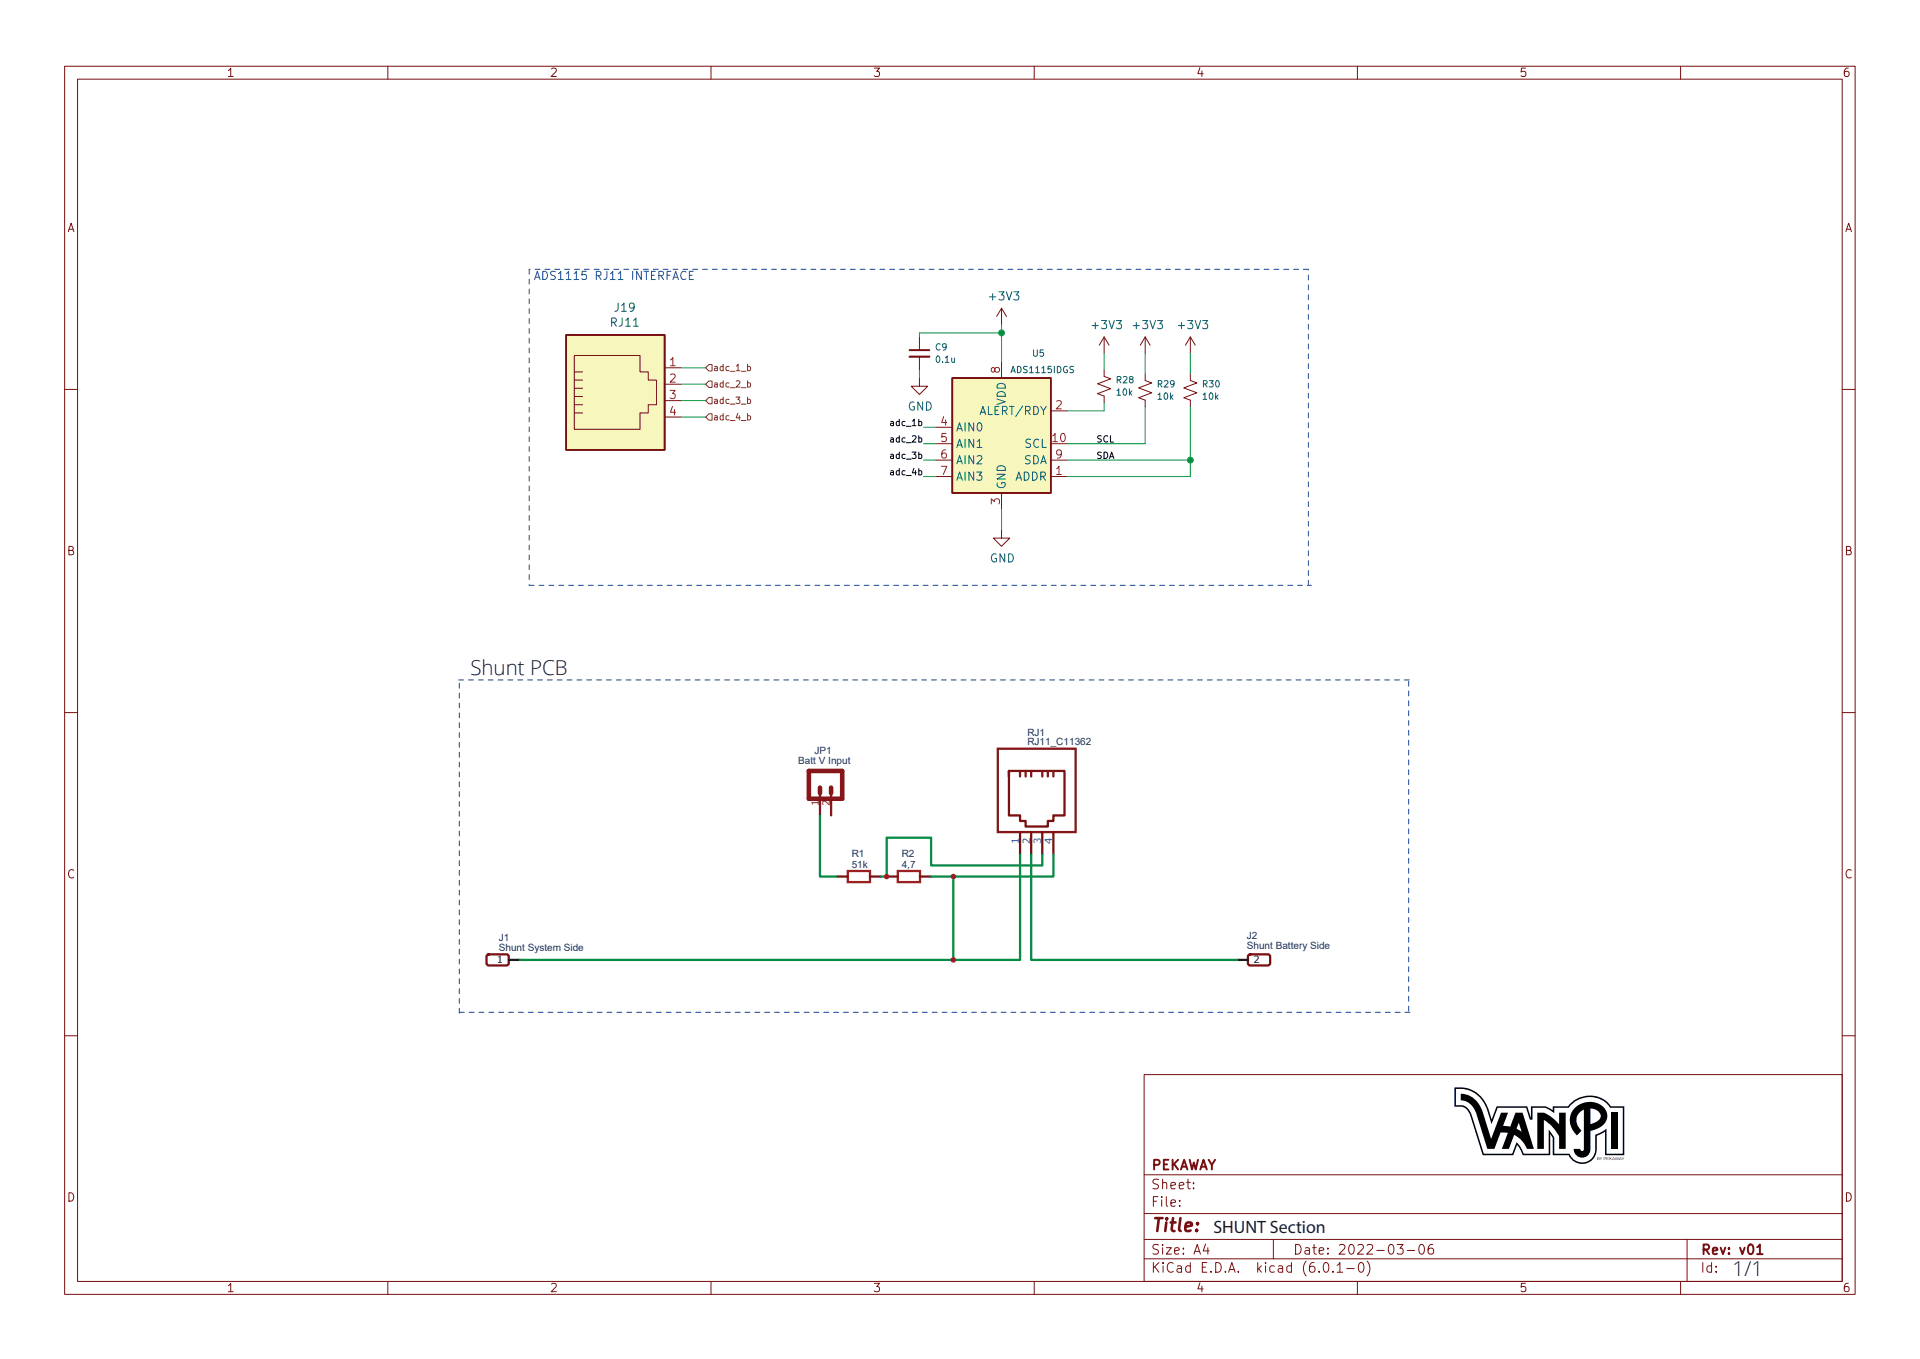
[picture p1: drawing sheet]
<svg xmlns="http://www.w3.org/2000/svg" width="297mm" height="210mm" viewBox="0 0 297 210" stroke-linecap="round" stroke-linejoin="round" font-family="sans-serif">
<defs><g id="words">
<g font-size="3.2" fill="#231f20">
<text x="72.8" y="104.4">Shunt PCB</text>
<text x="268.1" y="197.4">1/1</text>
</g>
<text font-size="2.8" fill="#231f20" x="187.7" y="190.8">SHUNT Section</text>
<g font-size="1.5" fill="#1c2a60">
<text x="159" y="113.8">RJ1</text>
<text x="123.5" y="118.1">Batt V Input</text>
<text x="126" y="116.7">JP1</text>
<text x="159" y="115.3">RJ11_C11362</text>
<text x="131.8" y="134.2">51k</text>
<text x="131.8" y="132.6">R1</text>
<text x="139.5" y="134.2">4,7</text>
<text x="139.5" y="132.6">R2</text>
<text x="77.2" y="147.1">Shunt System Side</text>
<text x="77.2" y="145.6">J1</text>
<text x="192.9" y="146.8">Shunt Battery Side</text>
<text x="192.9" y="145.3">J2</text>
</g>
<g font-size="1.5" fill="#871619">
<text x="126.7" y="124.7" transform="rotate(-90 126.7 124.7)">1</text>
<text x="128.4" y="124.7" transform="rotate(-90 128.4 124.7)">2</text>
</g>
<g font-size="1.5" fill="#1354a5">
<text x="157.6" y="130.6" transform="rotate(-90 157.6 130.6)">1</text>
<text x="159.4" y="130.6" transform="rotate(-90 159.4 130.6)">2</text>
<text x="161.1" y="130.6" transform="rotate(-90 161.1 130.6)">3</text>
<text x="162.8" y="130.6" transform="rotate(-90 162.8 130.6)">4</text>
</g>
<g font-size="1.5" fill="#231f20">
<text x="76.9" y="149">1</text>
<text x="193.9" y="149">2</text>
</g>
</g></defs>
<g fill="none" stroke="#760f11" stroke-width=".15">
<path d="M10 10.2h277v190.1h-277zM12 12.2h273v186.1h-273zM35.3 10.9l.4-.4v1.3M35.3 11.8h.8M60 10.2v2M85.3 10.7l.5-.2 .2 .2 .1 .2-.8 .9h.8M110 10.2v2M135.3 10.5h.8l-.5 .5 .4 .2v.5l-.2 .1h-.4l-.1-.1M160 10.2v2M185.6 10.5l-.3 .9h.8M185.9 11v.8M210 10.2v2"/>
<path d="M236 10.5h-.6l-.1 .7 .2-.2 .4 .1 .2 .2-.1 .4-.2 .1-.5-.1M260 10.2v2M285.9 10.5a.52 .52 0 0 0-.6 .6v.5l.1 .2h.4l.2-.1 .1-.4-.2-.2-.3-.1-.3 .3M10.6 35.8l.4-1.3 .4 1.3M10.7 35.5h.6M285.6 35.8l.4-1.3 .4 1.3M285.7 35.5h.6M88.9 57.5h1.2M88.9 55h10.1v2.5h1.3v1.3h1.3v3.8h-1.3v1.3h-1.3v2.5h-10.1zM88.9 58.8h1.2M102.8 56.9h2.6M102.8 59.4h2.6"/>
<path d="M10 60.2h2M88.9 63.9h1.2M88.9 62.6h1.2M88.9 61.3h1.2M88.9 60.1h1.2M102.8 62h2.6M102.8 64.5h2.6M285 60.2h2M10.7 85.2l.5-.1 .1-.2-.1-.3-.5-.1v1.3h.5l.2-.2a.34 .34 0 0 0-.3-.4M285.7 85.2l.5-.1 .1-.2-.1-.3-.5-.1v1.3h.5l.2-.2a.34 .34 0 0 0-.3-.4M10 110.2h2M285 110.2h2"/>
<path d="M11.4 134.7a.52 .52 0 0 0-.6 0 .52 .52 0 0 0-.2 .6 .49 .49 0 0 0 .2 .5 .49 .49 0 0 0 .6-.1M286.4 134.7a.52 .52 0 0 0-.6 0 .52 .52 0 0 0-.2 .6 .49 .49 0 0 0 .3 .5 .49 .49 0 0 0 .5-.1M10 160.2h2M177 166.3h108v32h-108zM285 160.2h2M10.7 184.5a.66 .66 0 0 1 .7 .7 .66 .66 0 0 1-.7 .6zM35.3 198.9l.4-.4v1.3M35.3 199.8h.8M60 198.3v2M85.3 198.7l.5-.2 .2 .2 .1 .2-.8 .9h.8M110 198.3v2M135.3 198.5h.8l-.5 .5 .4 .2v.5l-.2 .1h-.4l-.1-.1"/>
<path d="M160 198.3v2M177 194.8h108M177 191.8h108M177 187.8h108M177 181.8h108M178.4 185.8h.5M178.4 195.3v1.5M178.6 196l.7 .8M179.1 185.1h-.7v1.5M179.2 192.6l-.6-.1-.2 .3 .1 .4 .6 .3v.4l-.2 .1h-.5M179.2 182.5l-.6-.1-.2 .3 .1 .4 .6 .3v.4l-.2 .1h-.5M179.3 195.3l-.9 .9"/>
<path d="M179.7 185.1v.2M179.7 185.6v1M179.9 192.5v.2M179.9 182.4v1.5M179.9 193v1M179.9 183.1a.37 .37 0 0 1 .6 0v.8M179.9 195.3v.2M179.9 195.8v1M180.4 185.1v1.3l.2 .2M180.4 193h.8l-.8 1h.8M181.1 186.1l.8-.1-.1-.3-.4-.1-.3 .2 .1 .8h.6M181.1 183.4l.8-.1-.1-.3-.4-.1-.3 .2 .1 .8h.6"/>
<path d="M181.5 195.5a.6 .6 0 0 0-.7 0 .6 .6 0 0 0-.2 .7 .56 .56 0 0 0 .3 .6 .56 .56 0 0 0 .6-.1M181.7 193.5l.7-.1v-.3l-.5-.1-.2 .2 .1 .8h.6M182.1 195.9h.6l.1 .9M182.4 183.4l.7-.1v-.3l-.5-.1-.2 .2 .1 .8h.6M182.5 186.5v.1M182.5 185.7v.1M182.8 196.2l-.5 .1a.29 .29 0 0 0-.2 .2 .29 .29 0 0 0 .2 .3h.5M183.1 193.9v.1M183.1 193.1v.1M183.6 182.9h.5M183.8 182.4v1.3l.1 .2h.2M184.1 195.9l-.4-.1-.3 .3v.4l.2 .3h.5"/>
<path d="M184.1 195.3v1.5M184.6 183.8v.1M184.6 183v.1M184.7 194l.5-1.5 .5 1.5M184.9 193.6h.7M185.6 198.5l-.3 .9h.8M185.9 199v.8M186 196h.5M186.5 192.5l-.4 1h1M186.7 195.3h-.7v1.5h.7M186.9 193v1M187.4 196.7v.1"/>
<path d="M188.1 195.3a.76 .76 0 0 1 .8 .8 .76 .76 0 0 1-.8 .7zM189.6 196.7v.1M190.1 196.8l.5-1.5 .5 1.5M190.2 196.4h.7M191.6 196.7v.1M194.6 195.3v1.5M194.7 196.3l.4 .5M195.1 195.8l-.5 .6M195.8 195.3v.2M195.8 195.8v1M197 191.8v3M197.1 195.9l-.4-.1-.3 .3v.4l.2 .3h.5"/>
<path d="M197.8 195.9h.6v.9M198.4 196.2l-.5 .1a.29 .29 0 0 0-.2 .2 .29 .29 0 0 0 .2 .3h.5M199.8 195.9l-.4-.1-.3 .3v.4l.1 .3h.6M199.8 195.3v1.5M200.4 192.5a.76 .76 0 0 1 .9 .8 .76 .76 0 0 1-.9 .7zM201.9 193.1h.6l.1 .9M202.1 195.1a1.72 1.72 0 0 0 0 2.3M202.6 193.4l-.5 .1a.29 .29 0 0 0-.2 .2 .29 .29 0 0 0 .2 .3h.5M203.1 193h.5M203.3 192.5v1.3l.1 .2h.2M203.3 195.3a.59 .59 0 0 0-.7 .7v.5l.1 .3h.4l.3-.1v-.5l-.1-.2-.4-.1-.3 .3M204.1 196.7v.1"/>
<path d="M204.1 193.5l.7-.1-.1-.3-.4-.1-.2 .2v.8h.6M204.9 195.4l.3-.1a.94 .94 0 0 1 0 1.5h-.1a1 1 0 0 1-.2-1.4zM205.4 193.9v.1M205.4 193.1v.1M206.2 196.7v.1M206.9 195.8l.4-.5v1.5M206.9 196.8h.8M207.2 192.7l.2-.2 .5 .1a.41 .41 0 0 1 .1 .6l-.9 .8h1M208.4 196.3h1.1M208.8 192.7l.3-.2a.94 .94 0 0 1 0 1.5l-.3-.1a1.27 1.27 0 0 1 0-1.2zM210 198.3v2M210.1 192.7l.2-.2 .5 .1a.41 .41 0 0 1 .1 .6l-.9 .8h.9"/>
<path d="M210.4 195.4l.2-.1a.94 .94 0 0 1 0 1.5h-.1a1 1 0 0 1-.1-1.4zM211.5 192.7l.2-.2 .5 .1a.41 .41 0 0 1 .1 .6l-.9 .8h1M211.5 195.1a1.72 1.72 0 0 1 0 2.3M213 193.5h1.1M215 192.6l.3-.1a.94 .94 0 0 1 0 1.5h-.2a1 1 0 0 1-.1-1.4zM216.1 192.5h1l-.5 .6a.41 .41 0 0 1 .5 .3v.3l-.2 .3h-.5l-.3-.1M217.7 193.5h1.2M219.6 192.7l.4-.2a.94 .94 0 0 1 0 1.5l-.4-.1a1.26 1.26 0 0 1 0-1.2zM221.6 192.5a.59 .59 0 0 0-.7 .7v.5l.2 .3h.4l.2-.1 .1-.5-.2-.2-.4-.1-.3 .3M236 198.5h-.6l-.1 .7 .2-.2 .4 .1 .2 .2-.1 .4-.2 .1-.5-.1M260 198.3v2M261 191.8v6.5"/>
<path d="M263.4 195.3v1.5M264.8 195.9l-.4-.1-.3 .3v.4l.1 .3h.6M264.8 195.3v1.5M265.5 196.7v.1M265.5 195.9v.1M285.7 184.5a.66 .66 0 0 1 .7 .7 .66 .66 0 0 1-.7 .6zM285.9 198.5a.52 .52 0 0 0-.6 .6v.5l.1 .2h.4l.2-.1 .1-.4-.2-.2-.3-.1-.3 .3"/>
</g>
<g fill="none" stroke="#760f11" stroke-width=".3">
<path d="M180.8 179.4h-.7v1.5h.7M181.4 179.4v1.5M182.3 179.4l-.9 .9M184.1 179.4l.3 1.5 .3-1 .3 1 .3-1.5M187 179.4l.5 .8 .5-.8M178.6 180.2h.5a.41 .41 0 0 0 .3-.4 .41 .41 0 0 0-.3-.4h-.5v1.5M180.1 180.1h.5M181.6 180.1l.7 .8M182.7 180.9l.5-1.5 .5 1.5M182.8 180.5h.8M185.7 180.9l.5-1.5 .5 1.5M185.8 180.5h.8"/>
<path d="M187.5 180.2v.7M263.6 193.3h.5a.41 .41 0 0 0 .3-.4 .41 .41 0 0 0-.3-.4h-.5v1.5M263.9 193.3l.5 .7M265 193.5l.7-.1-.1-.3-.4-.1-.2 .2 .1 .8h.5M266.2 193l.4 1 .3-1M267.5 193.9v.1M267.5 193.1v.1M269.2 193l.4 1 .3-1M270.6 192.7l.3-.2a.94 .94 0 0 1 0 1.5h-.1a.91 .91 0 0 1-.2-1.3zM271.8 193l.5-.5v1.5M271.8 194h.9"/>
</g>
<path d="M178.7 188.5h1.2M179.3 188.5l-.3 2M180.4 189.1l-.1 1.4M180.5 188.5l-.1 .1 .1 .1 .1-.1-.1-.1v.2M181.1 189.1h.8M181.5 188.5l-.2 1.7v.2l.4 .1M182.6 188.5l-.2 1.7 .3 .3M183.4 189.8l1-.2-.1-.4-.5-.1-.3 .3-.1 1 .2 .1 .6-.1M185.2 190.3v.1l-.1 .1-.1-.1 .2-.1-.1 .2M185.3 189.2l.1 .1-.1 .1-.1-.1 .1-.1v.2" fill="none" stroke="#760f11" stroke-width=".4"/>
<path d="M87.6 51.8h15.2v17.8h-15.2z" fill="#f7f6bd" stroke="#f7f6bd" stroke-width=".15"/>
<path d="M87.6 51.8h15.2v17.8h-15.2z" fill="none" stroke="#760f11" stroke-width=".25"/>
<path d="M103.7 55.7l.4-.4v1.3M103.7 58l.5-.1 .2 .1 .1 .2-.8 .9h.8M103.7 56.6h.8M103.7 60.4h.8l-.5 .5 .4 .1v.5l-.2 .2h-.3l-.2-.2M104 62.9l-.3 .9h.8M104.3 63.4v.8" fill="none" stroke="#a61c1f" stroke-width=".15"/>
<path d="M94.6 49.9l.6-.1 .2-.2-.1-.3-.2-.1h-.5v1.3M94.9 49.9l.5 .6M95.6 46.9v.9a.41 .41 0 0 1-.5 .4M96.2 47.2l.3-.3v1.3M96.2 48.2h.7M96.3 49.2v.9a.41 .41 0 0 1-.5 .4M96.8 49.6l.4-.4v1.3M96.8 50.5h.7M98 50.5h.7M98 49.6l.4-.4v1.3M98.1 47.4l-.2 .3-.4-.1-.1-.2 .1-.5h.4l.1 .1a.84 .84 0 0 1-.3 1.2h-.2" fill="none" stroke="#006160" stroke-width=".15"/>
<g fill="none" stroke="#634e17" stroke-width=".15">
<path d="M109.2 56.9l.5-.5h.5v1h-.5zM109.7 58.9h.5v1h-.5l-.5-.5zM110.6 59.3h.3l.1 .6M110.6 56.7h.3l.1 .7M111 59.5h-.3l-.2 .2 .2 .2 .3-.1M111 56.9l-.3 .1-.2 .1 .2 .3 .3-.1M111.9 59.3l-.3-.1-.2 .2 .1 .4h.4M111.9 56.7h-.3l-.2 .2 .1 .4h.4M111.9 56.4v1M111.9 58.9v1M112.8 59.3l-.3-.1-.2 .2 .1 .4h.4M112.8 56.7h-.3l-.2 .2 .1 .4h.4"/>
<path d="M113 60h.7M113 57.4h.7M113.9 59l.4-.1 .2 .3-.6 .7h.6M113.9 56.6l.3-.2v1M113.9 57.4h.6M114.7 60h.7M114.7 57.4h.7M115.7 59.3l.2-.1 .2 .2-.1 .4h-.3M115.7 56.7h.2l.2 .2-.1 .4h-.3M115.7 56.4v1M115.7 58.9v1M109.7 64h.5v1h-.5l-.5-.5z"/>
<path d="M109.7 61.5h.5v1h-.5l-.5-.5zM110.6 64.4h.3l.1 .6M110.6 61.8h.3l.1 .6M111 64.5l-.3 .1-.2 .1 .2 .3 .3-.1M111 62l-.3 .1-.2 .1 .2 .2h.3M111.9 64.4l-.3-.1-.2 .2 .1 .4h.4M111.9 61.8h-.3l-.2 .2 .1 .4h.4M111.9 61.4v1M111.9 64v1M112.8 64.4l-.3-.1-.2 .2 .1 .4h.4M112.8 61.8h-.3l-.2 .2 .1 .4h.4M113 65.1h.7"/>
<path d="M113 62.5h.7M113.9 61.4h.6l-.4 .4 .3 .1v.4l-.1 .1-.4-.1M114.1 63.9l-.2 .7h.6M114.4 64.3v.7M114.7 65.1h.7M114.7 62.5h.7M115.7 64.4l.2-.1 .2 .2-.1 .4h-.3M115.7 61.8h.2l.2 .2-.1 .4h-.3M115.7 61.4v1M115.7 64v1"/>
</g>
<g fill="none" stroke="#1a4599" stroke-width=".15">
<path d="M82.7 43.2l.4-1.2 .5 1.2M82.8 42.9h.6M84 42a.64 .64 0 0 1 .7 .6 .64 .64 0 0 1-.7 .6zM85.9 42h-.5l-.2 .2 .1 .3 .5 .3v.3l-.1 .1h-.5M86.4 43.2h.7M86.4 42.3l.4-.3v1.2M87.6 43.2h.7M87.6 42.3l.4-.3v1.2M88.8 43.2h.7M88.8 42.3l.4-.3v1.2M90.7 42h-.6l-.1 .6 .2-.1h.4l.1 .2v.4l-.2 .1-.5-.1M92.3 42.6h.6l.1-.2-.1-.3-.2-.1h-.4v1.2"/>
<path d="M92.6 42.6l.4 .6M93.9 42v.9a.41 .41 0 0 1-.5 .3M94.4 43.2h.8M94.4 42.3l.4-.3v1.2M95.6 42.3l.4-.3v1.2M95.6 43.2h.8M97.9 42v1.2M99.2 42v1.2l-.7-1.2v1.2M99.6 42h.8M100 42v1.2M100.8 42.6h.4M101.4 42h-.6v1.2h.6"/>
<path d="M101.9 42.6h.6l.2-.2-.1-.3-.2-.1h-.5v1.2M102.2 42.6l.5 .6M103.2 42.6h.4M103.8 42h-.6v1.2M104.1 43.2l.4-1.2 .5 1.2M104.2 42.9h.6M106.1 42.1a.51 .51 0 0 0-.6 0 .51 .51 0 0 0-.2 .6 .48 .48 0 0 0 .3 .5 .48 .48 0 0 0 .5-.1M106.7 42.6h.4M107.3 42h-.6v1.2h.6"/>
</g>
<path d="M81.9 41.7v48.9M202.4 41.7h-120.5M81.9 90.6h121M202.4 90.6v-48.9" fill="none" stroke="#1a4599" stroke-width=".15" stroke-dasharray=".8 .8"/>
<path d="M105.4 59.4h3.8M105.4 56.9h3.8M105.4 62h3.8M105.4 64.5h3.8" fill="none" stroke="#0f9e48" stroke-width=".15"/>
<g fill="#000001">
<path d="M237.8 172.1h1a6.1 6.1 0 0 1 2.4 1.9v-1.9h1v5.6h-1v-1.9l-.6-.9a5.6 5.6 0 0 0-1.8-1.6v4.4h-1z"/>
<path d="M249.3 172.1h1v5.6h-1z"/>
<path d="M247.5 179l.2 .3 .2-.3-.2 .5z"/>
<path d="M248.6 179h.3l-.3 .1v.1h.2l-.2 .1v.1l.3 .1h-.3z"/>
<path d="M249 179v.3l.3-.3-.1 .2 .2 .3-.3-.2-.1 .2z"/>
<path d="M249.8 179l.2 .4 .2-.4 .1 .4 .2-.4-.2 .5-.1-.4-.2 .4z"/>
<path d="M250.9 179l.2 .3 .2-.3-.2 .5z"/>
<path d="M225 168.2v3a1.86 1.86 0 0 1 2.4 1.3l2 6.2h4.7l.6-1.6 .4 .6 .5 1h4.2v-3.2l.4 .6v2.6h2.5a2.27 2.27 0 0 0 2.6 1.3 2.27 2.27 0 0 0 1.7-2.2v-2.1l1.3-.6v3.6h3v-7.5h-2.1a4.1 4.1 0 0 0-6.6 0h-2.4v.6l-1.1-.6h-2.2l-.1 1.8-.5-1.8h-4.8l-.7 2-.4-1.1a4.9 4.9 0 0 0-5.4-3.9zM225.2 168.5a4.7 4.7 0 0 1 5 3.7l.6 1.7 .9-2.5h4.4l.6 1.8h.4v-1.8h2l1.4 .8v-.8h2.2a3.9 3.9 0 0 1 6.4 0h2v7.1h-2.6v-3.9l-.9 .6-.8 .3v2.3a2.05 2.05 0 0 1-1.7 2 2.05 2.05 0 0 1-2.3-1.3h-2.3v-2.5l-.9-1.2v3.7h-3.9l-.4-.9-.7-.9-.6 1.8h-4.4l-1.9-6a2.03 2.03 0 0 0-2.5-1.5z"/>
<path d="M246.1 171.5a1.32 1.32 0 0 1 1.5 1.4 2.16 2.16 0 0 1-1.5 1zM243.7 171.4a2.88 2.88 0 0 0 .3 4.3l.7-.8a1.84 1.84 0 0 1 .3-3.2v6.2l-.2 .2-.3-.1v-.2h-1a1.3 1.3 0 0 0 1.3 1.3 1.3 1.3 0 0 0 1.3-1.3v-2.8a2.84 2.84 0 0 0 2.5-2.1 2.41 2.41 0 0 0-2.7-2.4 3.3 3.3 0 0 0-2.2 .9z"/>
<path d="M235 173.7l.4 1.4-.8-.5zM226 169.2v1a2.69 2.69 0 0 1 2.4 2.1l1.7 5.4h1.1l1-2.5 1.1 .1-1 2.4h1.1l.8-2.1a4.2 4.2 0 0 1 2 2.1h1.1l-1.7-5.6h-1.1l-.9 2.2-1.1-.1 .8-2.1h-1.1l-1.5 4.1-.5-1.6a12 12 0 0 0-1.5-4 3.3 3.3 0 0 0-2.7-1.4z"/>
<path d="M247.1 179.3v.1h.3v-.1zM247.1 179.1v.1h.3zM247.1 179l.3 .1v.3l-.3 .1z"/>
<path d="M248.2 179.1v.2h.2v-.2zM248.1 179h.2a.15 .15 0 0 1 .2 .2 .15 .15 0 0 1-.2 .1l-.2 .2z"/>
<path d="M249.6 179.1l-.1 .2h.2zM249.6 179l.2 .5-.1-.1h-.2l-.1 .1z"/>
<path d="M250.7 179.1l-.1 .2h.2zM250.7 179l.2 .5-.1-.1h-.2l-.1 .1z"/>
</g>
<g fill="none" stroke="#760f11" stroke-width=".15">
<path d="M142.2 58.5v1.3h1.3l-1.3 1.2-1.2-1.2h1.2M142.2 52.1v2.1M142.2 55.2v2M154.9 47.7v2.5M154.9 55.9v2.6M154.9 47.7l.8 1.3M154.9 47.7l-.7 1.3M170.8 57.2v1l1 .4-2 .8 2 .7-2 .8 1 .4v1M170.8 52.1v2.6M170.8 52.1l.8 1.3M170.8 52.1l-.7 1.3M177.2 57.9v1l1 .3-2 .8 2 .8-2 .7 1 .4v1"/>
<path d="M177.2 52.1v2.6M177.2 52.1l.7 1.3M177.2 52.1l-.8 1.3M184.2 57.9v1l1 .3-2.1 .8 2.1 .8-2.1 .7 1.1 .4v1M184.2 52.1v2.6M184.2 52.1l.7 1.3M184.2 52.1l-.8 1.3M144.8 73.7h2.5M144.8 68.6h2.5M144.8 66.1h2.5M144.8 71.2h2.5M154.9 76.3v2.5"/>
<path d="M162.6 73.7h2.5M162.6 68.6h2.5M162.6 63.6h2.5M162.6 71.2h2.5M154.9 82v1.3h1.3l-1.3 1.2-1.2-1.2h1.2"/>
</g>
<g fill="none" stroke="#006160" stroke-width=".15">
<path d="M144.9 55.2l.2-.1a.53 .53 0 0 1 .3 .5 .53 .53 0 0 1-.3 .5l-.3-.4zM145.4 53.3a.47 .47 0 0 0-.6 .3 .47 .47 0 0 0 .5 .6l.1-.1M145.8 56v.1M146.2 55.4l.3-.3v1M146.2 56.1h.6M146.4 53.6l-.2 .2-.3-.1-.1-.1 .1-.3 .3-.1 .2 .2-.1 .5-.1 .2-.3 .1M147.2 55.4l.1 .6h.4M147.7 55.4v.7M153.1 45.9h1M153.6 45.4v1M154.3 59.6a.68 .68 0 0 1 .8-.3 .68 .68 0 0 1 .4 .7h-1.3zM154.5 45.1h.8l-.4 .5 .4 .1v.6l-.2 .1h-.4l-.2-.1"/>
<path d="M155.7 45.1l.4 1.3 .4-1.3M156.4 57.7l.3-1 .4 1M156.5 57.4h.5M156.8 45.1h.8l-.4 .5 .4 .1v.6l-.2 .1h-.4l-.2-.1M157.4 56.7a.5 .5 0 0 1 .6 .5 .5 .5 0 0 1-.6 .5zM158.9 56.7h-.4l-.1 .1v.3l.4 .1 .1 .3-.2 .2-.4-.1M159.3 57.7h.6M159.3 57l.3-.3v1M159.9 54.1v.8l.2 .2h.3l.1-.2v-.8M160.2 57.7h.6M160.2 57l.3-.3v1M161.2 57l.3-.3v1"/>
<path d="M161.2 57.7h.5M161.4 54.1h-.5v.5l.1-.1 .4 .1 .1 .1-.1 .3-.1 .1-.4-.1M162.6 56.7h-.4l-.1 .4h.2h.3l.1 .1-.1 .4-.1 .1-.4-.1M163.1 56.7v1M163.6 56.7a.5 .5 0 0 1 .6 .5 .5 .5 0 0 1-.6 .5zM165.1 56.7a.46 .46 0 0 0-.6 .5 .46 .46 0 0 0 .6 .4v-.4h-.1M166.1 56.7h-.4l-.1 .1v.3l.4 .1 .1 .3-.2 .2-.4-.1M169 50.4h.9M169.4 49.9v1M170.4 49.6h.8l-.4 .5 .3 .1v.5l-.1 .2h-.4l-.2-.2M171.6 49.6l.4 1.3 .4-1.3M172.7 49.6h.8l-.4 .5 .3 .1v.5l-.1 .2h-.4l-.2-.2"/>
<path d="M172.8 58.8l.5-.1 .1-.4-.6-.1v1M173.1 58.8l.3 .4M173.8 58.3l.4-.1 .2 .3-.7 .7h.7M174.9 58.7l-.2-.2 .1-.2 .1-.1 .3 .1 .1 .3-.5 .1-.1 .2v.2l.2 .1h.2l.2-.1v-.2l-.2-.2M175.3 50.4h1M175.8 49.9v1M176.8 49.6h.8l-.5 .5 .4 .1v.5l-.2 .2h-.4l-.1-.2M177.9 49.6l.4 1.3 .5-1.3M179.1 49.6h.8l-.5 .5 .4 .1v.5l-.2 .2h-.4l-.1-.2M179.2 59.4h.5v-.4l-.5-.1v1M179.4 59.4l.4 .5M180.1 59l.4-.1 .2 .3-.6 .7h.6"/>
<path d="M181.6 59.3l-.1 .2h-.3l-.1-.2v-.3l.4-.1 .1 .2v.5l-.1 .2-.3 .1M182.3 50.4h1M182.8 49.9v1M183.7 49.6h.8l-.4 .5 .4 .1v.5l-.2 .2h-.4l-.2-.2M184.9 49.6l.4 1.3 .4-1.3M186 49.6h.8l-.4 .5 .4 .1v.5l-.2 .2h-.4l-.2-.2M186.2 59.4h.5v-.4l-.5-.1v1M186.4 59.4l.3 .5M187.1 58.9h.6l-.3 .4 .2 .1v.4l-.1 .1-.4-.1M188.2 59l.1-.1a.53 .53 0 0 1 .3 .5 .53 .53 0 0 1-.3 .5l-.2-.4zM141.4 62.2a.62 .62 0 0 0-.8 .5 .62 .62 0 0 0 .5 .8l.4-.2v-.4h-.3M142.7 62.2v1.3l-.7-1.3v1.3"/>
<path d="M143.3 62.2a.64 .64 0 0 1 .8 .6 .64 .64 0 0 1-.8 .7zM148 66.7l.5-1.3 .4 1.3M148 69.2l.5-1.2 .4 1.2M148 71.8l.5-1.3 .4 1.3M148 74.3l.5-1.3 .4 1.3M148.2 73.9h.6M148.2 66.3h.6M148.2 68.9h.6M148.2 71.4h.6M149.3 65.4v1.3M149.3 68v1.2M149.3 70.5v1.3"/>
<path d="M149.3 73v1.3M150.6 65.4v1.3l-.7-1.3v1.3M150.6 68v1.2l-.7-1.2v1.2M150.6 70.5v1.3l-.7-1.3v1.3M150.6 73v1.3l-.7-1.3v1.3M151.1 73h.8l-.4 .5 .3 .1v.6l-.1 .1h-.4l-.2-.1M151.2 70.6l.5-.1 .1 .1 .1 .3-.8 .9h.8M151.2 69.2h.7M151.2 68.3l.3-.3v1.2M151.4 65.5l.1-.1a.68 .68 0 0 1 .4 .6 .68 .68 0 0 1-.4 .7 .84 .84 0 0 1-.1-1.2zM151.6 64.1l.5-1.2 .4 1.2M151.8 63.8h.6"/>
<path d="M152.9 62.9v1.2h.6M153.9 63.5h.5M154.2 73.4h1.3l-1.3 .7h1.3M154.2 61.7l1.3 .5-1.3 .4M154.3 72.3a.68 .68 0 0 1 .8-.2 .68 .68 0 0 1 .4 .7h-1.3zM154.3 60.8a.68 .68 0 0 1 .8-.2 .68 .68 0 0 1 .4 .7h-1.3zM154.3 74.7a.62 .62 0 0 0 .5 .8 .62 .62 0 0 0 .7-.5l-.1-.3h-.4v.2M154.5 62.9h-.6v1.2h.6M155.1 63.5h.6l.1-.2v-.3l-.2-.1h-.5v1.2M155.4 63.5l.4 .6M156.2 62.9h.7M156.5 62.9v1.2"/>
<path d="M157.2 74.3l.4-1.3 .5 1.3M157.3 73.9h.6M158.2 62.8l-1.1 1.6M158.5 73a.64 .64 0 0 1 .7 .7 .64 .64 0 0 1-.7 .6zM158.7 63.5h.6l.1-.2-.1-.3-.2-.1h-.4v1.2M159 63.5l.4 .6M159.4 70.6l-.5-.1-.2 .1v.4l.6 .2 .1 .3-.3 .3-.4-.1M159.4 68h-.4l-.2 .1v.3l.5 .3 .1 .3-.2 .2h-.5M159.7 73a.64 .64 0 0 1 .8 .7 .64 .64 0 0 1-.8 .6zM159.9 62.9a.64 .64 0 0 1 .8 .6 .64 .64 0 0 1-.8 .6zM159.9 70.5a.64 .64 0 0 1 .8 .6 .64 .64 0 0 1-.8 .7zM160.7 68.1a.51 .51 0 0 0-.6 0 .51 .51 0 0 0-.2 .6 .48 .48 0 0 0 .3 .5 .48 .48 0 0 0 .5-.1"/>
<path d="M161 73.7l.6-.1 .1-.1v-.3l-.2-.2h-.5v1.3M161 62.9l.4 .6 .5-.6M161 71.8l.4-1.3 .5 1.3M161.1 71.4h.6M161.3 68v1.2h.6M161.3 73.7l.4 .6M161.4 63.5v.6M172.8 60.4l.3-.2v.9M172.8 61.1h.6M173.8 60.2h.2a.53 .53 0 0 1 .3 .4 .53 .53 0 0 1-.3 .5l-.3-.3zM174.7 60.2v.9M174.8 60.8l.3 .3"/>
<path d="M175.1 60.5l-.4 .4M179.1 61.1l.3-.3v1M179.1 61.8h.6M180.2 60.9l.1-.1a.53 .53 0 0 1 .4 .5 .53 .53 0 0 1-.4 .5l-.2-.4zM181.1 60.8v1M181.2 61.4l.3 .4M181.5 61.1l-.4 .4M186.1 61.1l.3-.3v1M186.1 61.8h.6M187.2 60.9l.1-.1a.53 .53 0 0 1 .4 .5 .53 .53 0 0 1-.4 .5l-.2-.4zM188.1 60.8v1M188.2 61.4l.2 .4"/>
<path d="M188.4 61.1l-.3 .4M154.1 85.7a.62 .62 0 0 0-.8 .5 .62 .62 0 0 0 .5 .8l.4-.2v-.4h-.3M155.4 85.7v1.3l-.7-1.3v1.3M156 85.7a.64 .64 0 0 1 .8 .6 .64 .64 0 0 1-.8 .7z"/>
</g>
<path d="M147.3 58.5h15.3v17.8h-15.3z" fill="#f7f6bd" stroke="#f7f6bd" stroke-width=".15"/>
<path d="M147.3 58.5h15.3v17.8h-15.3z" fill="none" stroke="#760f11" stroke-width=".25"/>
<g fill="none" stroke="#a61c1f" stroke-width=".15">
<path d="M153.9 57.1l.2-.2h.3l.2 .2v.4l-.5 .1-.1-.1-.2-.6h-.2l-.2 .1v.3l.1 .2 .2 .1 .2-.3M145.6 72.1h.9l-.6 1.3M146 64.5l-.3 .9h.8M146.3 69.6a.5 .5 0 0 0-.6 .5v.5l.1 .2 .4 .1 .2-.1v-.5l-.1-.2h-.4l-.2 .2M146.3 64.9v.9M146.4 67.1h-.6l-.1 .6 .2-.2 .4 .1 .1 .2v.4l-.2 .1-.5-.1M153.4 78v-.8l.4 .4 .2-.4h.5l.1 .2v.4l-.1 .2M162.9 67.4l.3-.3v1.2M162.9 68.3h.7M163.5 72.5l.3-.4v1.3M163.5 62.1l.5-.1 .1 .1 .1 .2-.8 1h.8M163.5 73.4h.7"/>
<path d="M164.2 67.2l.2-.1a.68 .68 0 0 1 .4 .6 .68 .68 0 0 1-.4 .6l-.2-.1-.1-.4zM164.2 70.1l-.2 .3h-.3l-.2-.3 .1-.4 .4-.1 .1 .1a.84 .84 0 0 1-.3 1.2h-.2"/>
</g>
<path d="M140.7 55.2h3.1" fill="none" stroke="#760f11" stroke-width=".33"/>
<path d="M140.7 54.2h3.1" fill="none" stroke="#760f11" stroke-width=".3"/>
<g fill="none" stroke="#000001" stroke-width=".15">
<path d="M137.8 70.3h.4v.6M137.8 67.8h.4v.6M137.8 65.2h.4v.7M137.8 72.9h.4v.6M138.2 70.5l-.3 .1-.1 .1 .1 .2h.3M138.2 68h-.3l-.1 .2 .1 .2 .3-.1M138.2 65.4l-.3 .1-.1 .1 .1 .3 .3-.1M138.2 73.1h-.3l-.1 .1 .1 .3 .3-.1M139.1 70.3h-.3l-.1 .2v.4h.4M139.1 67.8l-.3-.1-.1 .2v.4h.4M139.1 65.2h-.3l-.1 .2v.4h.4M139.1 72.9l-.3-.1-.1 .2v.4h.4"/>
<path d="M139.1 64.9v1M139.1 67.4v1M139.1 69.9v1M139.1 72.5v1M140 70.3h-.3l-.2 .2 .1 .4h.4M140 67.8l-.3-.1-.2 .2 .1 .4h.4M140 65.2h-.3l-.2 .2 .1 .4h.4M140 72.9l-.3-.1-.2 .2 .1 .4h.4M140.2 71h.8M140.2 68.5h.8M140.2 66h.8M140.2 73.6h.8"/>
<path d="M141.1 69.9h.6l-.3 .4 .3 .1v.4l-.2 .1-.4-.1M141.2 67.5l.3-.1 .2 .3-.6 .7h.6M141.2 65.1l.2-.2v1M141.2 65.9h.5M141.4 72.4l-.2 .7h.6M141.6 72.8v.7M142.1 70.3h.3l.2 .2-.1 .4h-.4M142.1 67.8l.3-.1 .2 .2-.1 .4h-.4M142.1 65.2h.3l.2 .2-.1 .4h-.4M142.1 72.9l.3-.1 .2 .2-.1 .4h-.4M142.1 64.9v1M142.1 67.4v1"/>
<path d="M142.1 69.9v1M142.1 72.5v1M170.4 67.5l-.4-.1-.2 .2 .1 .2 .4 .2v.3l-.1 .1-.4-.1M170.4 70l-.4-.1-.2 .2 .1 .3 .4 .2v.2l-.1 .1h-.4M170.8 69.9a.5 .5 0 0 1 .6 .5 .5 .5 0 0 1-.6 .5zM171.4 67.5a.47 .47 0 0 0-.7 .3 .47 .47 0 0 0 .5 .6l.2-.1M171.7 70.9l.3-1 .3 1M171.7 70.7h.5M171.8 67.4v1h.5"/>
</g>
<g fill="none" stroke="#0f9e48" stroke-width=".15">
<path d="M142.2 57.2v1.3M154.9 51.5h-12.7v.6M154.9 50.2v5.7M170.8 54.7v2.5M177.2 54.7v3.2M184.2 54.7v3.2M142.9 71.2h1.9M142.9 73.7h1.9M142.9 68.6h1.9M142.9 66.1h1.9M154.9 78.8v3.2M165.1 71.2h19.1"/>
<path d="M170.8 62.3v1.3h-5.7M177.2 62.9v5.7h-12.1M184.2 62.9v10.8h-19.1"/>
</g>
<circle cx="154.9" cy="51.5" r=".46" fill="#0f9e48"/>
<circle cx="154.9" cy="51.5" r=".46" fill="none" stroke="#0f9e48" stroke-width=".15"/>
<circle cx="184.2" cy="71.2" r=".46" fill="#0f9e48"/>
<circle cx="184.2" cy="71.2" r=".46" fill="none" stroke="#0f9e48" stroke-width=".15"/>
<path d="M154.4 115.8h12v12.9h-12zM157.8 119.3v.8M158.7 119.3v.8M159.5 119.3v.8M161.2 119.3v.8M162.1 119.3v.8M163 119.3v.8M126.9 122.7v3.5M128.6 122.7v3.5" fill="none" stroke="#861519" stroke-width=".35"/>
<path d="M156.1 119.3h8.6v6.9h-1.7v.8h-.9v.9h-3.4v-.9h-.9v-.8h-1.7v-6.9v.8M129.4 135.6h1.8M134.6 135.6h1.7M137.2 135.6h1.7M142.3 135.6h1.8M157.8 128.7v3.5M159.5 128.7v3.5M161.2 128.7v3.5M163 128.7v3.5M75.3 147.8l.3-.1h2.9l.2 .3v1.2l-.3 .2-3-.1-.1-.3zM193.1 147.8l.3-.1h2.9l.2 .3-.1 1.2-.2 .2-3-.1-.1-.3z" fill="none" stroke="#7a1012" stroke-width=".35"/>
<path d="M78.7 148.5h1.7M191.3 148.5h1.8" fill="none" stroke="#231f20" stroke-width=".35"/>
<path d="M125.1 119.3h5.2v4.3h-5.2zM126.9 121.9v.8M128.6 121.9v.8" fill="none" stroke="#861519" stroke-width=".71"/>
<path d="M131.2 134.8h3.4v1.7h-3.4zM138.9 134.8h3.4v1.7h-3.4z" fill="none" stroke="#9d191d" stroke-width=".35"/>
<path d="M126.9 126.2v9.4h2.5M147.5 135.6v12.9M157.8 132.2v16.3h-77.4M159.5 132.2v16.3h31.8M161.2 132.2v1.7h-17.1v-4.3h-6.9v6h-.9M163 132.2v3.4h-18.9" fill="none" stroke="#078d43" stroke-width=".35"/>
<g fill="#cf1f25">
<circle cx="147.5" cy="148.5" r=".43"/>
<circle cx="147.5" cy="135.6" r=".43"/>
<circle cx="137.2" cy="135.6" r=".43"/>
</g>
<path d="M71 105.2h147.5M71.1 156.8v-51.3M71.1 156.6h147.5M217.9 156.4v-51.2" fill="none" stroke="#1a4599" stroke-width=".15" stroke-dasharray=".8 .8"/>
<use href="#words"/>
</svg>
